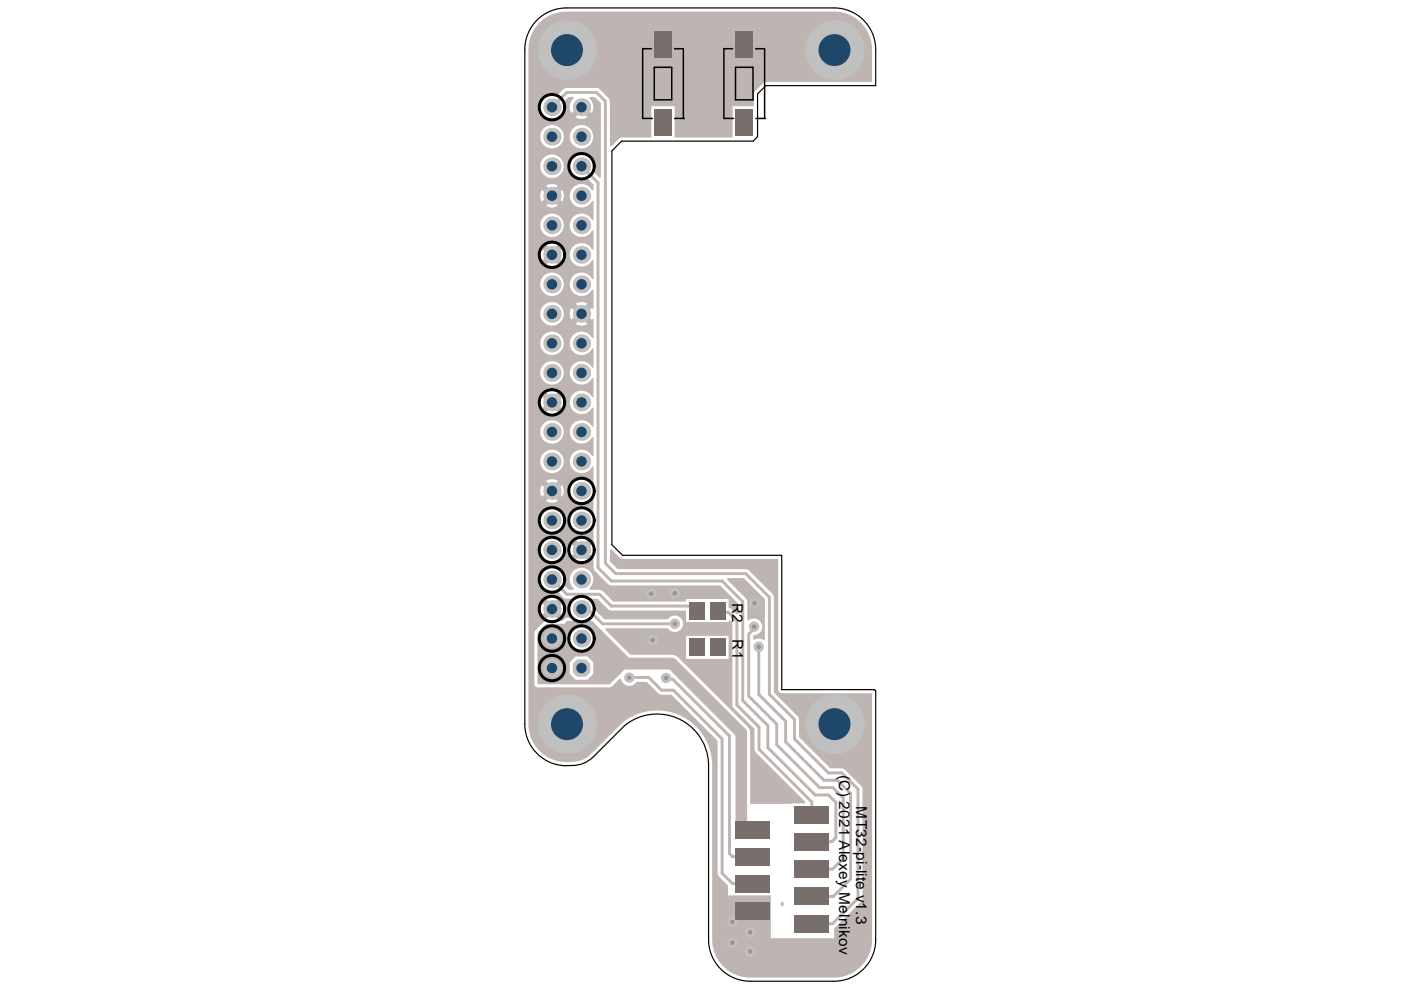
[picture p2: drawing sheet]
<svg xmlns="http://www.w3.org/2000/svg" width="297mm" height="210mm" viewBox="0 0 297 210" stroke-linecap="round" stroke-linejoin="round" font-family="sans-serif">
<defs><g id="words">
<g font-size="3.2">
<text x="155.2" y="127.8" transform="rotate(90 155.2 127.8)">R2</text>
<text x="155.3" y="135.6" transform="rotate(90 155.3 135.6)">R1</text>
<text x="177.9" y="164.3" transform="rotate(90 177.9 164.3)">(C) 2021 Alexey Melnikov</text>
<text x="181.5" y="171" transform="rotate(90 181.5 171)">MT32-pi-lite v1.3</text>
</g>
</g></defs>
<path d="M113.9 4.3a8.8 8.8 0 0 1 6.2-2.6h56.7a8.8 8.8 0 0 1 8.9 8.8v7.5l-.2 .2h-23.1l-1.8 1.7v9.1l-.9 .9h-27.9l-2.1 2.1v83.5l2.3 2.2 33.7 .1v28.4h19.7l.3 .3v52.7a8.8 8.8 0 0 1-8.9 8.8h-17.8a8.8 8.8 0 0 1-8.8-8.8v-36.8a10.9 10.9 0 0 0-6.1-9.9 10.9 10.9 0 0 0-11.7 1.3l-6.6 6.7a7.1 7.1 0 0 1-5.9 1.8 8.8 8.8 0 0 1-8.6-8.8v-143a8.8 8.8 0 0 1 2.6-6.2z" fill="none" stroke="#000" stroke-width=".25"/>
<g fill="#a6968d">
<circle cx="143.1" cy="125.8" r=".49"/>
<circle cx="138.1" cy="125.9" r=".49"/>
<circle cx="133.4" cy="143.7" r=".49"/>
<circle cx="141.2" cy="143.8" r=".49"/>
<circle cx="160" cy="127.9" r=".49"/>
<circle cx="157.5" cy="26.4" r=".49"/>
<circle cx="140.6" cy="24.3" r=".49"/>
<circle cx="159.9" cy="132.9" r=".49"/>
<circle cx="143.1" cy="132.3" r=".49"/>
<circle cx="138.4" cy="135.7" r=".49"/>
<circle cx="160.9" cy="137.1" r=".49"/>
<circle cx="147.5" cy="137.3" r=".49"/>
<circle cx="152.3" cy="137.3" r=".49"/>
<circle cx="155.3" cy="199.9" r=".49"/>
<circle cx="155.3" cy="195.5" r=".49"/>
<circle cx="159" cy="197.7" r=".49"/>
<circle cx="159" cy="201.7" r=".49"/>
<circle cx="159" cy="193.3" r=".49"/>
</g>
<g fill="#beb5b2">
<path d="M154.2 122.6h3.5l4.5 4.4v8.6l-.3 .1a1.7 1.7 0 0 0-1.9-.1l-.3-.1v-.7l.2-.2a1.74 1.74 0 0 0 1.6-2.3 1.74 1.74 0 0 0-2.8-.7l-.3-.2v-4.2l-4.3-4.3z"/>
<path d="M125 127h1.7l2.2 2.2 .7 .3h15.9v2.4h9v-.3l.3-.1 .5 .5v17.8l4.7 4.8v4.3l.3 .6 10.5 10.6-.1 .2-11.7 .1v-15l-.2-.9-.3-.4-15.1-15-1-.3h-8.8l-5.3-5.3 .1-.3h13.2a1.75 1.75 0 0 0 2.6 .4 1.75 1.75 0 0 0 0-2.7 1.75 1.75 0 0 0-2.6 .4h-13.5l-2.3-2.3a2.31 2.31 0 0 0-.9-1.7zM145.5 134.8v4.9h9v-4.9z"/>
<path d="M114.4 4.8a8.1 8.1 0 0 1 6-2.4h56.5a8 8 0 0 1 8 8.1v6.9l-22.8 .1-2.2 2.1-.1 2.9h-4.5v6.7h-12.3v-6.7h-4.9v6.7h-6.6l-1.9 1.8-.3-.1-.1-9.8-2-2.2-.7-.3h-6.3l-.7 .3-1.5 1.5a2.49 2.49 0 0 0-3.4 2 2.49 2.49 0 0 0 2.7 2.8 2.49 2.49 0 0 0 2-3.4l1.3-1.3h.9l.2 .4-.2 .1a2.49 2.49 0 0 0-.4 3l1.7-1.7 .5 .4 .4-.4 1.7 1.7a2.46 2.46 0 0 0-.5-3.1l.1-.4h1.1l1.3 1.4v15.7l-.3 .1-1.5-1.5a2.49 2.49 0 0 0-2-3.4 2.49 2.49 0 0 0-2.8 2.8 2.49 2.49 0 0 0 3.4 1.9l1.6 1.6v1.3h-.3v-.1a2.49 2.49 0 0 0-3.8-.7 2.49 2.49 0 0 0 .1 3.9 2.49 2.49 0 0 0 3.7-.9h.3v4l-.3 .1v-.2a2.49 2.49 0 0 0-3.8-.6 2.49 2.49 0 0 0 .1 3.8 2.49 2.49 0 0 0 3.7-.9l.3 .1v4h-.3v-.1a2.49 2.49 0 0 0-3.8-.7 2.49 2.49 0 0 0 .1 3.9 2.49 2.49 0 0 0 3.7-.9l.3 .1v3.9l-.3 .1v-.2a2.49 2.49 0 0 0-3.8-.6 2.49 2.49 0 0 0 .1 3.8 2.49 2.49 0 0 0 3.7-.8h.3v4l-.3 .1-.1-.2-1.2 1.2 1.2 1.3 .1-.2 .3 .1v4h-.3a2.49 2.49 0 0 0-3.8-.8 2.49 2.49 0 0 0 0 3.8 2.49 2.49 0 0 0 3.8-.8h.3v4l-.3 .1v-.2a2.49 2.49 0 0 0-3.8-.6 2.49 2.49 0 0 0 .1 3.8 2.49 2.49 0 0 0 3.7-.9l.3 .1v4h-.3v-.1a2.49 2.49 0 0 0-3.8-.7 2.49 2.49 0 0 0 .1 3.9 2.49 2.49 0 0 0 3.7-.9l.3 .1v3.9l-.3 .1v-.2a2.49 2.49 0 0 0-3.8-.6 2.49 2.49 0 0 0 .1 3.8 2.49 2.49 0 0 0 3.7-.8h.3v4l-.3 .1v-.2a2.49 2.49 0 0 0-3.8-.7 2.49 2.49 0 0 0 .1 3.9 2.49 2.49 0 0 0 3.7-.9l.3 .1v4h-.3v-.2a2.49 2.49 0 0 0-3.8-.6 2.49 2.49 0 0 0 .1 3.9 2.49 2.49 0 0 0 3.7-.9h.3v4l-.3 .1v-.2a2.49 2.49 0 0 0-3.8-.6 2.49 2.49 0 0 0 .1 3.8 2.49 2.49 0 0 0 3.7-.9l.3 .1v4h-.3l-.1-.2-1.2 1.3 1.2 1.3 .1-.2 .3 .1v2.6l.3 .6 3.1 3.1h23.5l3.8 3.9v2.2l-.3 .1-1.1-1.2-.6-.2v-1.9h-9v.6h-15.5l-2.5-2.5-2.5-.1-.1-.3a2.49 2.49 0 0 0 .2-3.6 2.49 2.49 0 0 0-3.6 0 2.49 2.49 0 0 0 .2 3.6l-.2 .3h-.9l-1.3-1.2 .1-.3a2.49 2.49 0 0 0-2.2-3.1 2.49 2.49 0 0 0-2.6 2.9 2.49 2.49 0 0 0 3.4 1.9l1.8 1.7 1.7 .1 .2 .3a2.43 2.43 0 0 0-.3 3.4l-.2 .3h-1.2l-.6 .6h-1.1v-.3l-1.3-1.3-1.2 1.3v.3l-.4 .2-2 2.1-.1 11.2 .2 .4 .4 .2h15.4l.4-.2 1.7-1.6 .3 .1a1.74 1.74 0 0 0 1.4 1.4 1.74 1.74 0 0 0 1.8-.8h2.2l2.8 2.6 2.5 .1 9.7 9.8v28l.3 .7 2 1.9v2.1h9v9.1h13.4v-2.2l5.8-5.6 .3-.6v-23.2l-.3-.7-3.8-3.6-2.8-.1-6.6-6.6-.1-4.1-5.2-5.4-.1-20.5-5.5-5.6h-27.6l-1.6-1.7v-2.5l.3-.1 1.8 1.9 .6 .2h33v27.7a.76 .76 0 0 0 .7 .8h19.2v52.2a8 8 0 0 1-8.1 8.1h-17.8a8 8 0 0 1-8-8.1v-36.9a11.7 11.7 0 0 0-6.7-10.6 11.7 11.7 0 0 0-12.4 1.6l-6.9 6.8a5.5 5.5 0 0 1-3.9 1.4 8.1 8.1 0 0 1-9.1-8v-143a8 8 0 0 1 2.4-5.7zM122 24.9a2.48 2.48 0 0 0 2.6 0l-1.3-1.3zM120.8 29a2.5 2.5 0 0 0 5 0 2.5 2.5 0 0 0-5 0zM114.5 29a2.5 2.5 0 0 0 5 0 2.5 2.5 0 0 0-5 0zM114.5 35.2a2.5 2.5 0 0 0 5 0 2.5 2.5 0 0 0-5 0zM115.8 39.4l1.2 1.2 1.3-1.2a2.48 2.48 0 0 0-2.5 0zM117.9 41.5l1.3 1.3a2.48 2.48 0 0 0 0-2.6zM114.9 40.2a2.48 2.48 0 0 0 0 2.6l1.2-1.3zM115.8 43.7a2.48 2.48 0 0 0 2.5 0l-1.3-1.3zM114.5 47.8a2.5 2.5 0 0 0 5 0 2.5 2.5 0 0 0-5 0zM115.8 51.9l1.2 1.2 1.3-1.2a2.48 2.48 0 0 0-2.5 0zM117.9 54l1.3 1.3a2.48 2.48 0 0 0 0-2.5zM114.9 52.8a2.48 2.48 0 0 0 0 2.5l1.2-1.3zM115.8 56.2a2.48 2.48 0 0 0 2.5 0l-1.3-1.3zM114.5 60.3a2.5 2.5 0 0 0 5 0 2.5 2.5 0 0 0-5 0zM122 64.4l1.3 1.3 1.3-1.3a2.48 2.48 0 0 0-2.6 0zM121.1 65.3a2.48 2.48 0 0 0 0 2.5l1.3-1.3zM122 68.7a2.48 2.48 0 0 0 2.6 0l-1.3-1.3zM114.5 66.5a2.5 2.5 0 0 0 5 0 2.5 2.5 0 0 0-5 0zM114.5 72.8a2.5 2.5 0 0 0 5 0 2.5 2.5 0 0 0-5 0zM114.5 79.1a2.5 2.5 0 0 0 5 0 2.5 2.5 0 0 0-5 0zM115.8 83.2l1.2 1.2 1.3-1.2a2.48 2.48 0 0 0-2.5 0zM117.9 85.3l1.3 1.3a2.48 2.48 0 0 0 0-2.5zM114.9 84.1a2.48 2.48 0 0 0 0 2.5l1.2-1.3zM115.8 87.5a2.48 2.48 0 0 0 2.5 0l-1.3-1.3zM114.5 91.6a2.5 2.5 0 0 0 5 0 2.5 2.5 0 0 0-5 0zM114.5 97.8a2.5 2.5 0 0 0 5 0 2.5 2.5 0 0 0-5 0zM115.8 101.9l1.2 1.3 1.3-1.3a2.48 2.48 0 0 0-2.5 0zM117.9 104.1l1.3 1.3a2.48 2.48 0 0 0 0-2.6zM114.9 102.8a2.48 2.48 0 0 0 0 2.6l1.2-1.3zM115.8 106.2a2.48 2.48 0 0 0 2.5 0l-1.3-1.2zM114.5 110.4a2.5 2.5 0 0 0 5 0 2.5 2.5 0 0 0-5 0zM122 114.5l1.3 1.2 1.3-1.2a2.48 2.48 0 0 0-2.6 0zM121.1 115.3a2.48 2.48 0 0 0 0 2.6l1.3-1.3zM122 118.8a2.48 2.48 0 0 0 2.6 0l-1.3-1.3zM114.5 116.6a2.5 2.5 0 0 0 5 0 2.5 2.5 0 0 0-5 0zM115.8 127l1.2 1.2 1.3-1.2a2.48 2.48 0 0 0-2.5 0zM117.9 129.1l1.3 1.3a2.48 2.48 0 0 0 0-2.5zM114.9 127.9a2.48 2.48 0 0 0 0 2.5l1.2-1.3z"/>
<path d="M113.9 134.1l1.9-1.8h3.8l.6-.7h5.3l8.7 8.6-4.9 4.9h-15.4zM120.8 135.4a2.5 2.5 0 0 0 5 0 2.5 2.5 0 0 0-5 0zM120.8 140.4v2.5l1.3 1.2h2.4l1.3-1.2v-2.5l-1.3-1.2h-2.4z"/>
</g>
<g fill="none" stroke="#beb5b2" stroke-width=".62">
<path d="M117 22.7l3.2-3.1h6.3l1.9 1.9v97.9l2.1 2.2h27.6l5 5v20.6l5.3 5.3v4.2l7.2 7.2h2.9l3.4 3.4v23.2l-5.4 5.4h-4.4M123.3 35.2l3.5 3.5v81.7l2.8 2.8h23.5l4.4 4.4v20.9l5.3 5.4v4.6l10 10.1h2.8l1.6 1.5v7.5l-.8 .9h-4.1l-.2 .1M140.6 24.3l1.3 1.3v.4M158.7 24.9l-1.2 1.2v.3M117 122.9l3.2 3.1h6.9l2.5 2.5h16.8l.6 .7v.9M123.3 129.1l.6 .6h1.3l2.5 2.6h15.4M123.3 135.4h.4M146.8 137l.4 .3h.3M151.3 138.5l.2 .2M152.3 128.8l1 1h1.1l1.8 1.8v17.9l4.7 4.7v4.7l11.2 11.1v2.8M159.9 132.9l.1 .3-1.3 1.2v13.2l6 5.9v4.4l9.1 9.1h2.8l2.2 2.2v12.8l-2.3 2.3h-4.4M160.9 137.1v10.1l5.7 5.7v4.4l8.1 8.1h2.8l2.8 2.8v18.2l-3.6 3.7h-4.6"/>
<path d="M133.4 143.7l4.1-.1 2.8 2.7h2.5l10.3 10.4v28.4l2.2 2.2 4.2 .1M141.2 143.8l.3 .2h1.1l12.1 12v25l.6 .6 4.2 .1M157.2 192.7l.6 .6h1.2M165.8 191.5v.3"/>
</g>
<path d="M117 141.6v.3M128.6 140.7h13.8l14.8 14.7v19.9l.6 .6h1.7" fill="none" stroke="#beb5b2" stroke-width="2.5"/>
<circle cx="143.1" cy="125.8" r="1.11" fill="#c0c0c0"/>
<circle cx="143.1" cy="125.8" r=".49" fill="#a6968d"/>
<circle cx="138.1" cy="125.9" r="1.11" fill="#c0c0c0"/>
<circle cx="138.1" cy="125.9" r=".49" fill="#a6968d"/>
<circle cx="133.4" cy="143.7" r="1.11" fill="#c0c0c0"/>
<circle cx="133.4" cy="143.7" r=".49" fill="#a6968d"/>
<circle cx="141.2" cy="143.8" r="1.11" fill="#c0c0c0"/>
<circle cx="141.2" cy="143.8" r=".49" fill="#a6968d"/>
<circle cx="160" cy="127.9" r="1.11" fill="#c0c0c0"/>
<circle cx="160" cy="127.9" r=".49" fill="#a6968d"/>
<circle cx="157.5" cy="26.4" r="1.11" fill="#c0c0c0"/>
<circle cx="157.5" cy="26.4" r=".49" fill="#a6968d"/>
<circle cx="140.6" cy="24.3" r="1.11" fill="#c0c0c0"/>
<circle cx="140.6" cy="24.3" r=".49" fill="#a6968d"/>
<circle cx="159.9" cy="132.9" r="1.11" fill="#c0c0c0"/>
<circle cx="159.9" cy="132.9" r=".49" fill="#a6968d"/>
<circle cx="143.1" cy="132.3" r="1.11" fill="#c0c0c0"/>
<circle cx="143.1" cy="132.3" r=".49" fill="#a6968d"/>
<circle cx="138.4" cy="135.7" r="1.11" fill="#c0c0c0"/>
<circle cx="138.4" cy="135.7" r=".49" fill="#a6968d"/>
<circle cx="160.9" cy="137.1" r="1.11" fill="#c0c0c0"/>
<circle cx="160.9" cy="137.1" r=".49" fill="#a6968d"/>
<circle cx="147.5" cy="137.3" r="1.11" fill="#c0c0c0"/>
<circle cx="147.5" cy="137.3" r=".49" fill="#a6968d"/>
<circle cx="152.3" cy="137.3" r="1.11" fill="#c0c0c0"/>
<circle cx="152.3" cy="137.3" r=".49" fill="#a6968d"/>
<circle cx="155.3" cy="199.9" r="1.11" fill="#c0c0c0"/>
<circle cx="155.3" cy="199.9" r=".49" fill="#a6968d"/>
<circle cx="155.3" cy="195.5" r="1.11" fill="#c0c0c0"/>
<circle cx="155.3" cy="195.5" r=".49" fill="#a6968d"/>
<circle cx="159" cy="197.7" r="1.11" fill="#c0c0c0"/>
<circle cx="159" cy="197.7" r=".49" fill="#a6968d"/>
<circle cx="159" cy="201.7" r="1.11" fill="#c0c0c0"/>
<circle cx="159" cy="201.7" r=".49" fill="#a6968d"/>
<circle cx="159" cy="193.3" r="1.11" fill="#c0c0c0"/>
<circle cx="159" cy="193.3" r=".49" fill="#a6968d"/>
<circle cx="117" cy="141.6" r="1.87" fill="#c0c0c0"/>
<circle cx="117" cy="141.6" r="1.11" fill="#1f4769"/>
<circle cx="117" cy="129.1" r="1.87" fill="#c0c0c0"/>
<circle cx="117" cy="129.1" r="1.11" fill="#1f4769"/>
<circle cx="117" cy="135.4" r="1.87" fill="#c0c0c0"/>
<circle cx="117" cy="135.4" r="1.11" fill="#1f4769"/>
<circle cx="117" cy="122.9" r="1.87" fill="#c0c0c0"/>
<circle cx="117" cy="122.9" r="1.11" fill="#1f4769"/>
<circle cx="117" cy="116.6" r="1.87" fill="#c0c0c0"/>
<circle cx="117" cy="116.6" r="1.11" fill="#1f4769"/>
<circle cx="120.2" cy="153.5" r="6.2" fill="#c0c0c0"/>
<circle cx="120.2" cy="153.5" r="3.4" fill="#1f4769"/>
<path d="M121.4 140.7l1-.9h1.8l.9 .9v1.9l-.9 .9h-1.8l-1-.9z" fill-rule="evenodd" fill="#c0c0c0"/>
<circle cx="123.3" cy="141.6" r="1.11" fill="#1f4769"/>
<circle cx="123.3" cy="129.1" r="1.87" fill="#c0c0c0"/>
<circle cx="123.3" cy="129.1" r="1.11" fill="#1f4769"/>
<circle cx="123.3" cy="135.4" r="1.87" fill="#c0c0c0"/>
<circle cx="123.3" cy="135.4" r="1.11" fill="#1f4769"/>
<circle cx="123.3" cy="122.9" r="1.87" fill="#c0c0c0"/>
<circle cx="123.3" cy="122.9" r="1.11" fill="#1f4769"/>
<circle cx="123.3" cy="116.6" r="1.87" fill="#c0c0c0"/>
<circle cx="123.3" cy="116.6" r="1.11" fill="#1f4769"/>
<circle cx="176.9" cy="153.5" r="6.2" fill="#c0c0c0"/>
<circle cx="176.9" cy="153.5" r="3.4" fill="#1f4769"/>
<circle cx="117" cy="110.4" r="1.87" fill="#c0c0c0"/>
<circle cx="117" cy="110.4" r="1.11" fill="#1f4769"/>
<circle cx="117" cy="104.1" r="1.87" fill="#c0c0c0"/>
<circle cx="117" cy="104.1" r="1.11" fill="#1f4769"/>
<circle cx="117" cy="97.8" r="1.87" fill="#c0c0c0"/>
<circle cx="117" cy="97.8" r="1.11" fill="#1f4769"/>
<circle cx="117" cy="91.6" r="1.87" fill="#c0c0c0"/>
<circle cx="117" cy="91.6" r="1.11" fill="#1f4769"/>
<circle cx="117" cy="85.3" r="1.87" fill="#c0c0c0"/>
<circle cx="117" cy="85.3" r="1.11" fill="#1f4769"/>
<circle cx="117" cy="79.1" r="1.87" fill="#c0c0c0"/>
<circle cx="117" cy="79.1" r="1.11" fill="#1f4769"/>
<circle cx="117" cy="72.8" r="1.87" fill="#c0c0c0"/>
<circle cx="117" cy="72.8" r="1.11" fill="#1f4769"/>
<circle cx="117" cy="66.5" r="1.87" fill="#c0c0c0"/>
<circle cx="117" cy="66.5" r="1.11" fill="#1f4769"/>
<circle cx="117" cy="60.3" r="1.87" fill="#c0c0c0"/>
<circle cx="117" cy="60.3" r="1.11" fill="#1f4769"/>
<circle cx="117" cy="54" r="1.87" fill="#c0c0c0"/>
<circle cx="117" cy="54" r="1.11" fill="#1f4769"/>
<circle cx="117" cy="47.8" r="1.87" fill="#c0c0c0"/>
<circle cx="117" cy="47.8" r="1.11" fill="#1f4769"/>
<circle cx="117" cy="41.5" r="1.87" fill="#c0c0c0"/>
<circle cx="117" cy="41.5" r="1.11" fill="#1f4769"/>
<circle cx="117" cy="35.2" r="1.87" fill="#c0c0c0"/>
<circle cx="117" cy="35.2" r="1.11" fill="#1f4769"/>
<circle cx="123.3" cy="110.4" r="1.87" fill="#c0c0c0"/>
<circle cx="123.3" cy="110.4" r="1.11" fill="#1f4769"/>
<circle cx="123.3" cy="104.1" r="1.87" fill="#c0c0c0"/>
<circle cx="123.3" cy="104.1" r="1.11" fill="#1f4769"/>
<circle cx="123.3" cy="97.8" r="1.87" fill="#c0c0c0"/>
<circle cx="123.3" cy="97.8" r="1.11" fill="#1f4769"/>
<circle cx="123.3" cy="91.6" r="1.87" fill="#c0c0c0"/>
<circle cx="123.3" cy="91.6" r="1.11" fill="#1f4769"/>
<circle cx="123.3" cy="85.3" r="1.87" fill="#c0c0c0"/>
<circle cx="123.3" cy="85.3" r="1.11" fill="#1f4769"/>
<circle cx="123.3" cy="79.1" r="1.87" fill="#c0c0c0"/>
<circle cx="123.3" cy="79.1" r="1.11" fill="#1f4769"/>
<circle cx="123.3" cy="72.8" r="1.87" fill="#c0c0c0"/>
<circle cx="123.3" cy="72.8" r="1.11" fill="#1f4769"/>
<circle cx="123.3" cy="66.5" r="1.87" fill="#c0c0c0"/>
<circle cx="123.3" cy="66.5" r="1.11" fill="#1f4769"/>
<circle cx="123.3" cy="60.3" r="1.87" fill="#c0c0c0"/>
<circle cx="123.3" cy="60.3" r="1.11" fill="#1f4769"/>
<circle cx="123.3" cy="54" r="1.87" fill="#c0c0c0"/>
<circle cx="123.3" cy="54" r="1.11" fill="#1f4769"/>
<circle cx="123.3" cy="47.8" r="1.87" fill="#c0c0c0"/>
<circle cx="123.3" cy="47.8" r="1.11" fill="#1f4769"/>
<circle cx="123.3" cy="41.5" r="1.87" fill="#c0c0c0"/>
<circle cx="123.3" cy="41.5" r="1.11" fill="#1f4769"/>
<circle cx="123.3" cy="35.2" r="1.87" fill="#c0c0c0"/>
<circle cx="123.3" cy="35.2" r="1.11" fill="#1f4769"/>
<circle cx="117" cy="29" r="1.87" fill="#c0c0c0"/>
<circle cx="117" cy="29" r="1.11" fill="#1f4769"/>
<circle cx="117" cy="22.7" r="1.87" fill="#c0c0c0"/>
<circle cx="117" cy="22.7" r="1.11" fill="#1f4769"/>
<circle cx="120.2" cy="10.6" r="6.2" fill="#c0c0c0"/>
<circle cx="120.2" cy="10.6" r="3.4" fill="#1f4769"/>
<circle cx="123.3" cy="29" r="1.87" fill="#c0c0c0"/>
<circle cx="123.3" cy="29" r="1.11" fill="#1f4769"/>
<circle cx="123.3" cy="22.7" r="1.87" fill="#c0c0c0"/>
<circle cx="123.3" cy="22.7" r="1.11" fill="#1f4769"/>
<circle cx="176.9" cy="10.6" r="6.2" fill="#c0c0c0"/>
<circle cx="176.9" cy="10.6" r="3.4" fill="#1f4769"/>
<g fill="#beb5b2">
<path d="M155.9 23.1h3.7v5.7h-3.7z" fill-rule="evenodd"/>
<path d="M155.9 6.6h3.7v5.7h-3.7z" fill-rule="evenodd"/>
<path d="M138.7 6.6h3.7v5.7h-3.7z" fill-rule="evenodd"/>
<path d="M138.7 23.1h3.7v5.7h-3.7z" fill-rule="evenodd"/>
<path d="M155.8 191.3h7.4v3.7h-7.4z" fill-rule="evenodd"/>
<path d="M155.8 174h7.4v3.7h-7.4z" fill-rule="evenodd"/>
<path d="M155.8 185.5h7.4v3.7h-7.4z" fill-rule="evenodd"/>
<path d="M155.8 179.8h7.4v3.7h-7.4z" fill-rule="evenodd"/>
<path d="M168.4 188.2h7.4v3.7h-7.4z" fill-rule="evenodd"/>
<path d="M168.4 182.4h7.4v3.7h-7.4z" fill-rule="evenodd"/>
<path d="M168.4 194h7.4v3.7h-7.4z" fill-rule="evenodd"/>
<path d="M168.4 171h7.4v3.7h-7.4z" fill-rule="evenodd"/>
<path d="M168.4 176.8h7.4v3.7h-7.4z" fill-rule="evenodd"/>
<path d="M150.7 135.5h3.1v3.6h-3.1z" fill-rule="evenodd"/>
<path d="M146.1 135.5h3.2v3.6h-3.2z" fill-rule="evenodd"/>
<path d="M150.7 127.6h3.1v3.7h-3.1z" fill-rule="evenodd"/>
<path d="M146.1 127.6h3.2v3.7h-3.2z" fill-rule="evenodd"/>
</g>
<g fill="#786e6b">
<path d="M155.9 23.1h3.7v5.7h-3.7z" fill-rule="evenodd"/>
<path d="M155.9 6.6h3.7v5.7h-3.7z" fill-rule="evenodd"/>
<path d="M138.7 6.6h3.7v5.7h-3.7z" fill-rule="evenodd"/>
<path d="M138.7 23.1h3.7v5.7h-3.7z" fill-rule="evenodd"/>
<path d="M155.8 191.3h7.4v3.7h-7.4z" fill-rule="evenodd"/>
<path d="M155.8 174h7.4v3.7h-7.4z" fill-rule="evenodd"/>
<path d="M155.8 185.5h7.4v3.7h-7.4z" fill-rule="evenodd"/>
<path d="M155.8 179.8h7.4v3.7h-7.4z" fill-rule="evenodd"/>
<path d="M168.4 188.2h7.4v3.7h-7.4z" fill-rule="evenodd"/>
<path d="M168.4 182.4h7.4v3.7h-7.4z" fill-rule="evenodd"/>
<path d="M168.4 194h7.4v3.7h-7.4z" fill-rule="evenodd"/>
<path d="M168.4 171h7.4v3.7h-7.4z" fill-rule="evenodd"/>
<path d="M168.4 176.8h7.4v3.7h-7.4z" fill-rule="evenodd"/>
<path d="M150.7 135.5h3.1v3.6h-3.1z" fill-rule="evenodd"/>
<path d="M146.1 135.5h3.2v3.6h-3.2z" fill-rule="evenodd"/>
<path d="M150.7 127.6h3.1v3.7h-3.1z" fill-rule="evenodd"/>
<path d="M146.1 127.6h3.2v3.7h-3.2z" fill-rule="evenodd"/>
</g>
<g fill="#000">
<circle cx="136.3" cy="10.3" r=".16"/>
<circle cx="143" cy="10.3" r=".16"/>
<circle cx="153.5" cy="10.3" r=".16"/>
<circle cx="160.3" cy="10.3" r=".16"/>
<circle cx="138.1" cy="25.1" r=".16"/>
<circle cx="144.9" cy="25.1" r=".16"/>
<circle cx="155.3" cy="25.1" r=".16"/>
<circle cx="162.1" cy="25.1" r=".16"/>
</g>
<path d="M138.1 10.3h-1.8v14.8h1.8M138.7 14.3h3.7v6.9h-3.7zM143 10.3h1.9v14.8h-1.9M155.3 10.3h-1.8v14.8h1.8M155.9 14.3h3.7v6.9h-3.7zM160.3 10.3h1.8v14.8h-1.8" fill="none" stroke="#000" stroke-width=".32"/>
<g fill="none" stroke="#000" stroke-width=".63">
<circle cx="117" cy="22.7" r="2.7"/>
<circle cx="123.3" cy="35.2" r="2.7"/>
<circle cx="117" cy="54" r="2.7"/>
<circle cx="117" cy="85.3" r="2.7"/>
<circle cx="117" cy="116.6" r="2.7"/>
<circle cx="117" cy="110.4" r="2.7"/>
<circle cx="123.3" cy="116.6" r="2.7"/>
<circle cx="123.3" cy="110.4" r="2.7"/>
<circle cx="123.3" cy="104.1" r="2.7"/>
<circle cx="117" cy="135.4" r="2.7"/>
<circle cx="117" cy="129.1" r="2.7"/>
<circle cx="117" cy="122.9" r="2.7"/>
<circle cx="123.3" cy="135.4" r="2.7"/>
<circle cx="123.3" cy="129.1" r="2.7"/>
<circle cx="117" cy="141.6" r="2.7"/>
</g>
<use href="#words"/>
</svg>
